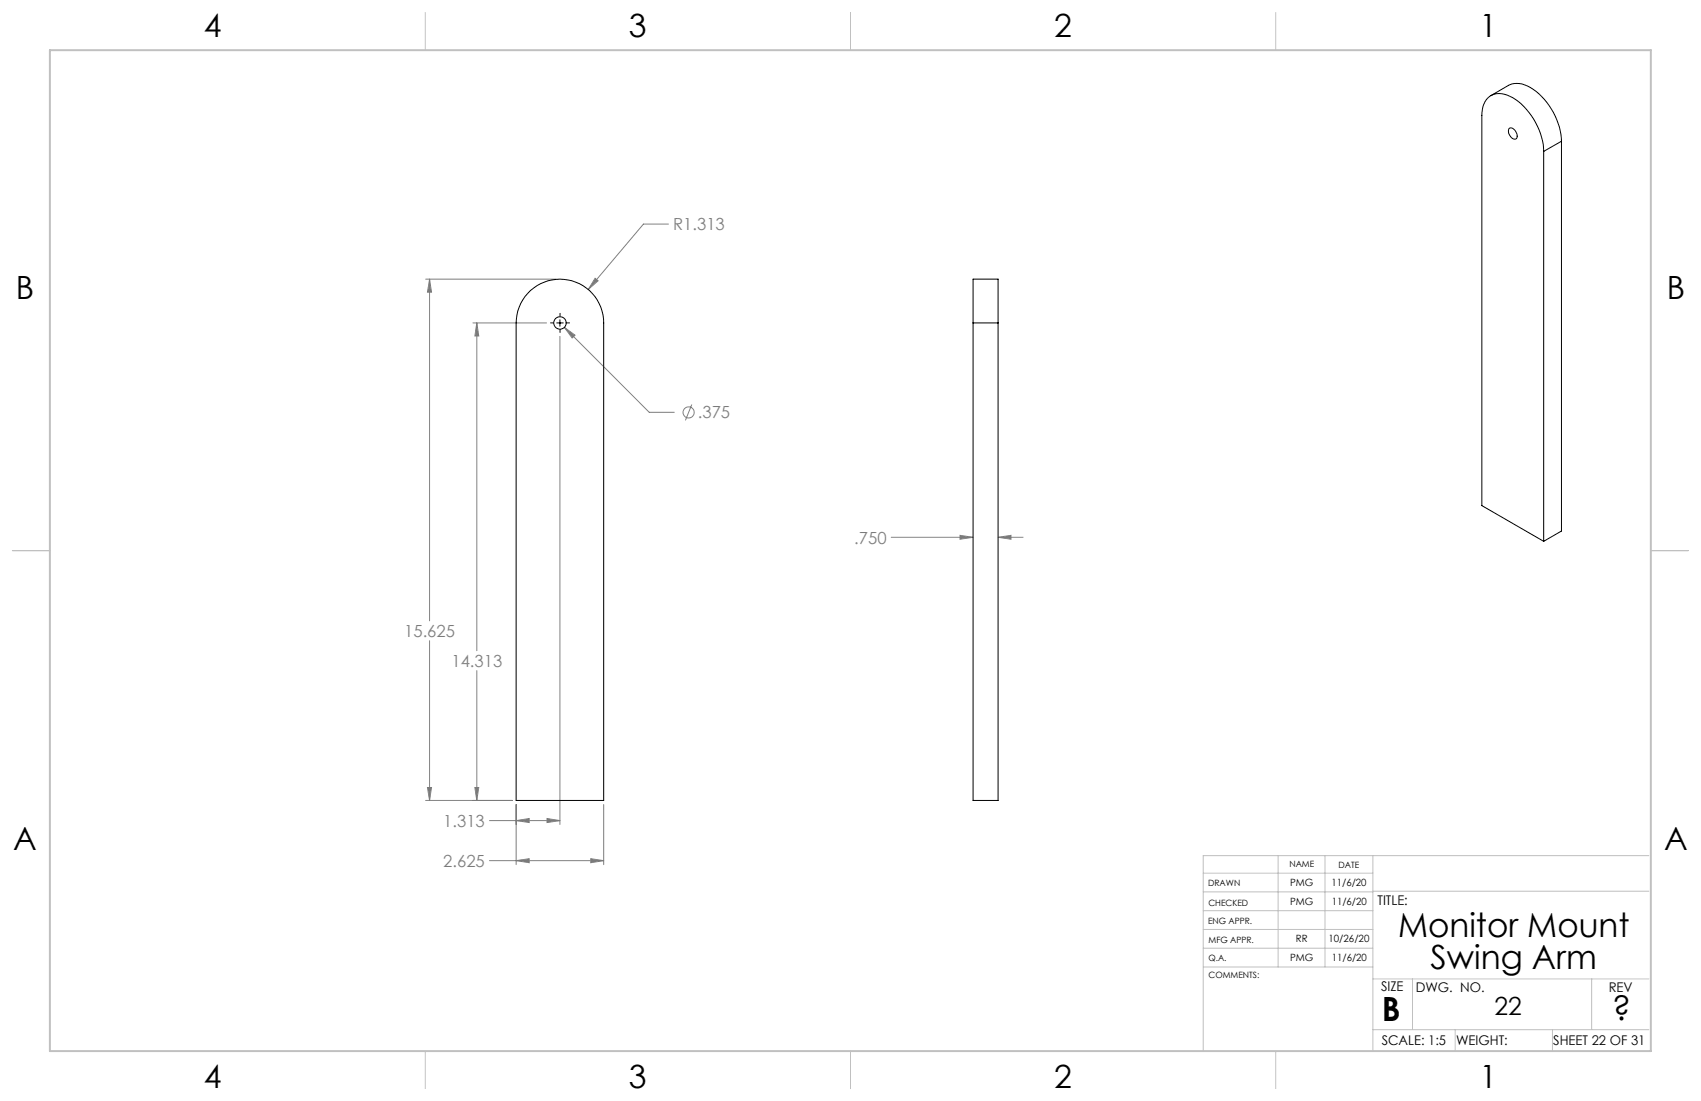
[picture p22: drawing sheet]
<svg xmlns="http://www.w3.org/2000/svg" width="432mm" height="279mm" viewBox="0 0 432 279" stroke-linecap="round" stroke-linejoin="round" font-family="sans-serif">
<defs><g id="words">
<g font-size="8.5">
<text x="354.9" y="237.7">Monitor Mount</text>
<text x="363.2" y="245.8">Swing Arm</text>
<text x="350.8" y="259">B</text>
<text x="409.2" y="258.9">?</text>
</g>
<g font-size="8.1">
<text x="51.7" y="9.3">4</text>
<text x="159.7" y="9.3">3</text>
<text x="267.6" y="9.3">2</text>
<text x="375.6" y="9.3">1</text>
<text x="4" y="76">B</text>
<text x="423.1" y="76">B</text>
<text x="3.3" y="215.7">A</text>
<text x="422.4" y="215.7">A</text>
<text x="51.7" y="276">4</text>
<text x="159.7" y="276">3</text>
<text x="267.6" y="276">2</text>
<text x="375.6" y="276">1</text>
</g>
<text font-size="6.3" x="379.4" y="257.6">22</text>
<g font-size="4.2" fill="#808080">
<text x="170.9" y="58.4">R1.313</text>
<text x="177.2" y="106.2">.375</text>
<text x="216.9" y="137.9">.750</text>
<text x="102.6" y="161.7">15.625</text>
<text x="114.6" y="169.2">14.313</text>
<text x="112.5" y="209.8">1.313</text>
<text x="112.5" y="220">2.625</text>
</g>
<g font-size="3.4">
<text x="349.7" y="229.5">TITLE:</text>
<text x="350.6" y="251.6">SIZE</text>
<text x="359.4" y="251.6">DWG. NO.</text>
<text x="408.4" y="251.7">REV</text>
<text x="350.7" y="265.2">SCALE: 1:5</text>
<text x="369.6" y="265.3">WEIGHT:</text>
<text x="394.3" y="265.3">SHEET 22 OF 31</text>
</g>
<g font-size="2.5">
<text x="327.5" y="224.8">PMG</text>
<text x="338" y="224.9">11/6/20</text>
<text x="327.5" y="229.6">PMG</text>
<text x="338.1" y="229.7">11/6/20</text>
<text x="329" y="239.1">RR</text>
<text x="337.2" y="239.1">10/26/20</text>
<text x="327.5" y="243.9">PMG</text>
<text x="338.1" y="243.8">11/6/20</text>
</g>
<g font-size="2.2">
<text x="327.3" y="220.1">NAME</text>
<text x="339.8" y="220.2">DATE</text>
<text x="306.7" y="224.9">DRAWN</text>
<text x="306.7" y="229.8">CHECKED</text>
<text x="306.7" y="234.5">ENG APPR.</text>
<text x="306.8" y="239.2">MFG APPR.</text>
<text x="306.8" y="243.9">Q.A.</text>
<text x="306.8" y="248.1">COMMENTS:</text>
</g>
</g></defs>
<g fill="none" stroke="#808080" stroke-width=".25">
<path d="M169.7 56.9h-6.4l-14 16.5M108.1 70.8h33M109 70.8l.5 3.4h-1zM109 70.8v86.8M151.1 70.6l.7 .7-2.5 2.1zM120.1 82h18.6M121 82l.5 3.3h-1zM121 82v83.1M142.1 85.4v123.8M143.3 83.1l2.7 2-.8 .7zM143.3 83.1l21.5 21.5h6.4M175.6 102.7l-1.6 4"/>
<path d="M226.2 136.3h20.8M243.7 135.9l3.3 .4-3.3 .5zM253.4 136.3l3.2-.4v.9zM253.4 136.3h6.3M109 162.6v40.5M121 170.2v32.9M108.5 199.8h1l-.5 3.3zM120.5 199.8h1l-.5 3.3zM108.1 203.1h21.9M124.2 218.4h29M124.2 208.2h17.9M131 218.4l3.3-.5v1z"/>
<path d="M131 208.2l3.3-.5v1zM131 204.2v15.2M138.9 207.7l3.2 .5-3.2 .5zM150 217.9l3.2 .5-3.2 .5zM153.2 204.2v15.2"/>
<circle cx="174.8" cy="104.7" r="1.42"/>
</g>
<path d="M140.5 81.9h-.8M142.2 80.3v-.8M142.2 83.6v.8M143.8 81.9h.8" fill="none" stroke="#000" stroke-width=".25" stroke-dasharray="15.2 1.3 1.3 1.3"/>
<path d="M141.3 82h1.7M142.1 81.1v1.7" fill="none" stroke="#000" stroke-width=".25"/>
<g fill="none" stroke="#c0c0c0" stroke-width=".25">
<path d="M108 3.2v9.5M215.9 3.2v9.5M323.8 3.2v9.5M3.1 139.7h9.6M419.1 139.7h9.5M324.4 217.1v28.3M336.3 217.1v28.3M348.5 217.1v49.6M418.6 217.1h-113.2v49.6M305.4 231.1h43.1M305.4 226.3h43.1M305.4 221.6h43.1"/>
<path d="M305.4 235.9h43.1M348.5 226.2h70.1M305.4 240.6h43.1M305.5 245.4h43M348.5 248.4h70.1M358.6 248.4v12.9M404 248.4v12.9M108 266.7v9.6M215.9 266.7v9.6M323.8 266.7v9.6M348.5 261.3h70.1M369.4 261.3v5.4"/>
<path d="M394.1 261.3v5.4"/>
</g>
<path d="M12.7 12.7h406.4v254h-406.4z" fill="none" stroke="#c0c0c0" stroke-width=".5"/>
<path d="M131 218.4l3.3-.5v1zM150 217.9l3.2 .5-3.2 .5zM109 70.8l.5 3.4h-1zM108.5 199.8h1l-.5 3.3zM143.3 83.1l1.9 2.7 .8-.7zM138.9 207.7l3.2 .5-3.2 .5zM131 208.2l3.3-.5v1zM120.5 199.8h1l-.5 3.3zM121 82l.5 3.3h-1zM151.1 70.6l-1.8 2.8 2.5-2.1zM243.7 135.9l3.3 .4-3.3 .5zM253.4 136.3l3.2-.4v.9z" fill="#808080"/>
<g fill="none" stroke="#000" stroke-width=".25">
<path d="M378.5 24.3l4.4-2.6a6 6 0 0 1 6.3 1 17.4 17.4 0 0 1 7.2 13.1M383.2 32.5a1.82 1.82 0 0 1 1.6 2.7 1.86 1.86 0 0 1-1.9-2.3zM391.9 38.4a16.9 16.9 0 0 0-8.6-14 4.6 4.6 0 0 0-4.8-.1 4.6 4.6 0 0 0-2.3 4.2v99.8l15.7 9.1M391.9 38.4v99M396.4 35.8l-4.5 2.6M396.4 35.8v99l-4.5 2.6M134.7 73.7a11.1 11.1 0 0 1 11.9-1.9 11.1 11.1 0 0 1 6.6 10.2v121.1h-22.2v-121.1a11.4 11.4 0 0 1 3.7-8.3zM247 82v-11.2h6.4v11.2M247 82v121.1h6.4v-121.1M247 82h6.4"/>
<circle cx="142.1" cy="82" r="1.58"/>
</g>
<use href="#words"/>
</svg>
